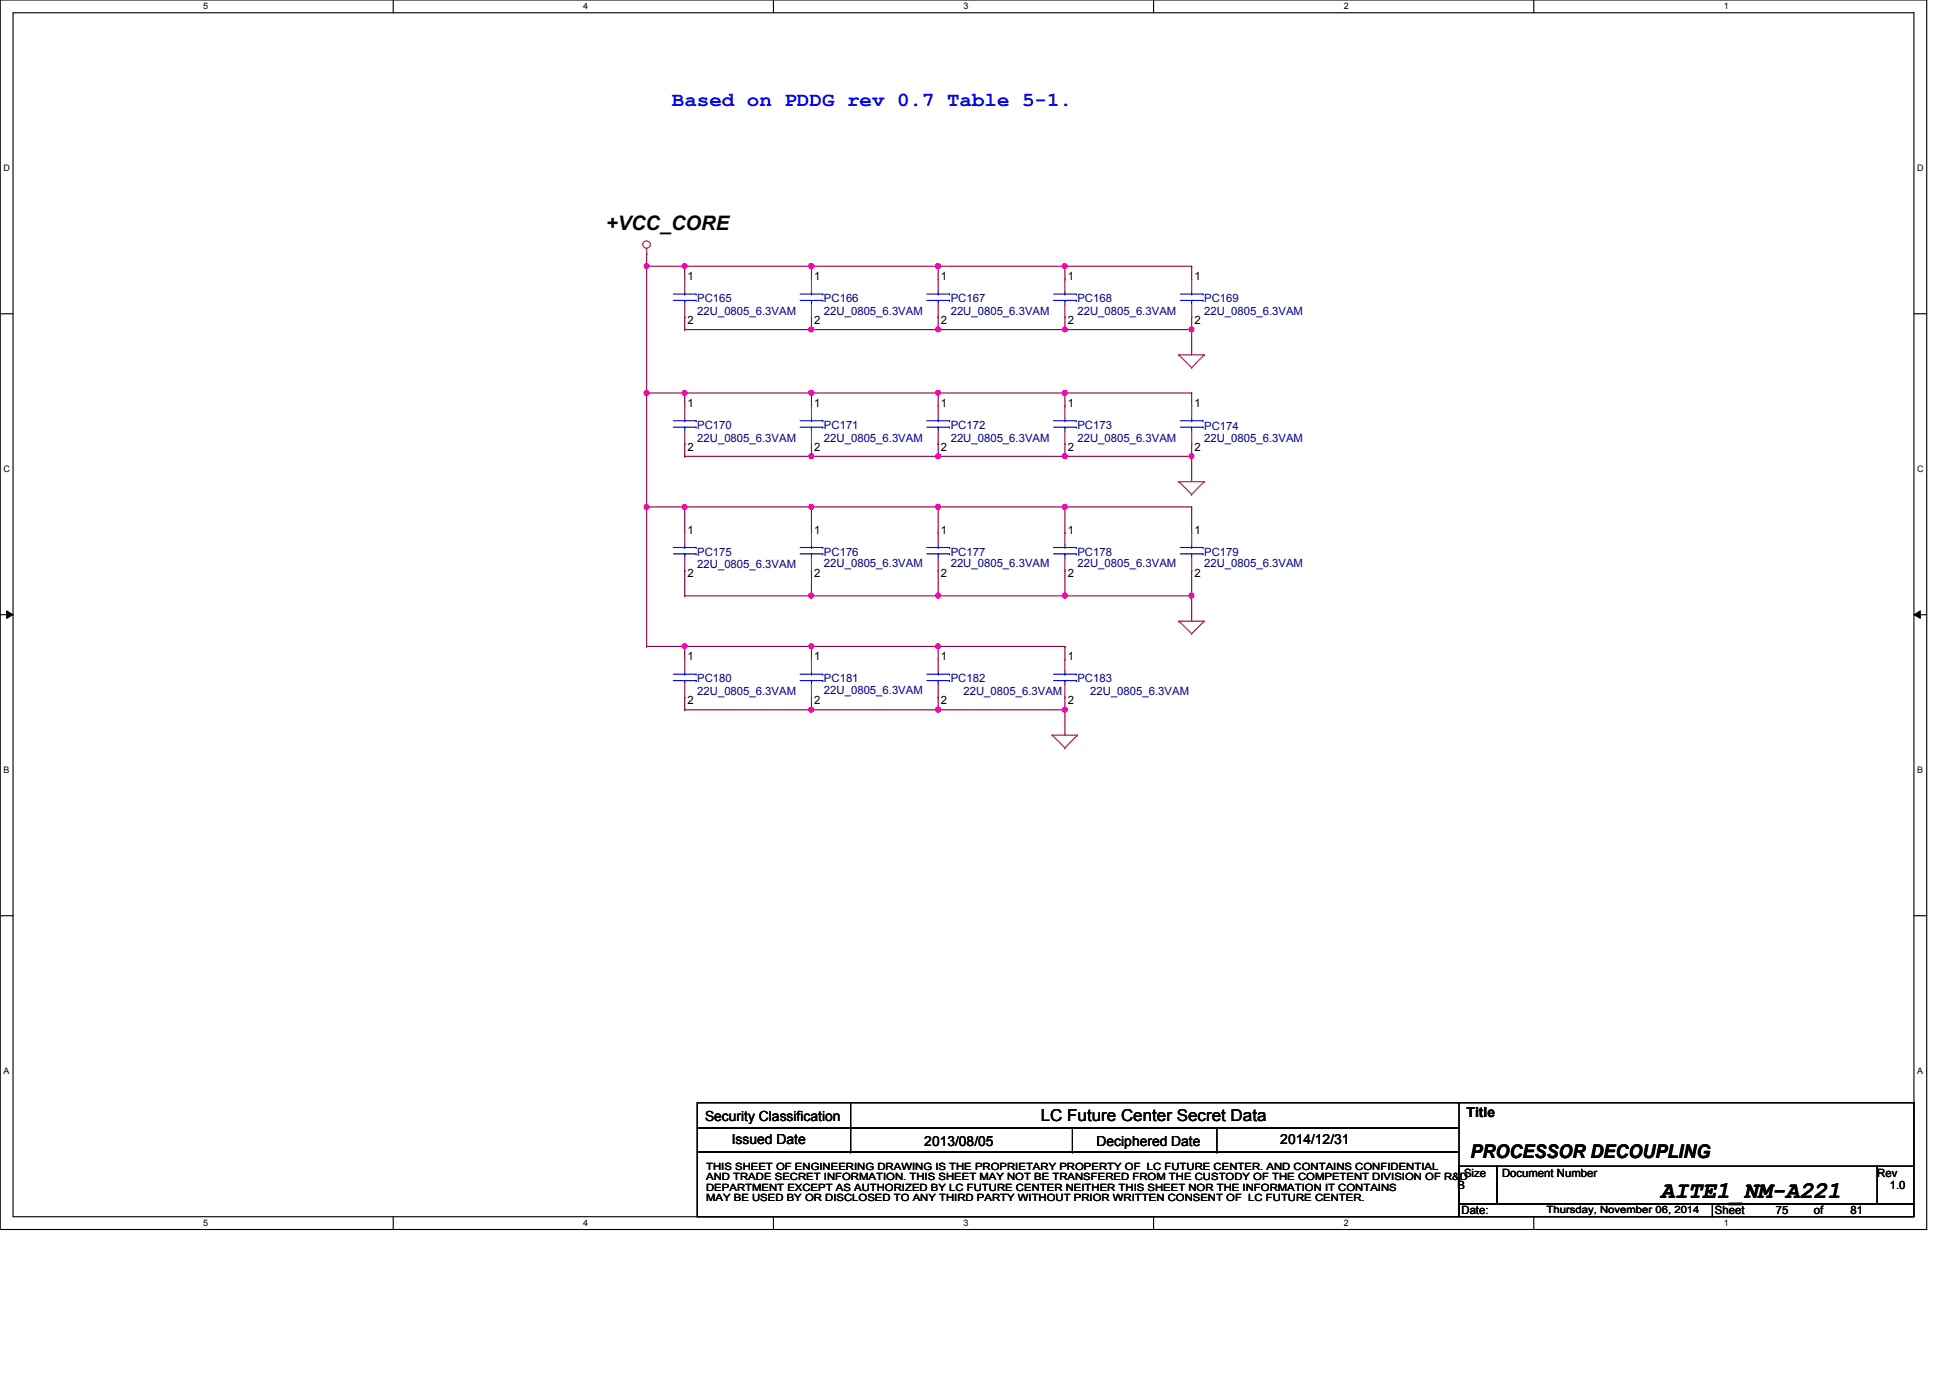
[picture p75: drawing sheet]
<svg xmlns="http://www.w3.org/2000/svg" width="297mm" height="210mm" viewBox="0 0 297 210" stroke-linecap="round" stroke-linejoin="round" font-family="sans-serif">
<defs><g id="words">
<text font-size="3.6" x="252.9" y="182.5">AITE1_NM-A221</text>
<text font-size="3" fill="#00f" x="102.4" y="16.1">Based on PDDG rev 0.7 Table 5-1.</text>
<text font-size="3" x="92.3" y="35.1">+VCC_CORE</text>
<text font-size="2.9" x="224" y="176.4">PROCESSOR DECOUPLING</text>
<text font-size="2.5" x="158.5" y="170.8">LC Future Center Secret Data</text>
<g font-size="2.1">
<text x="107.4" y="170.7">Security Classification</text>
<text x="223.4" y="170.1">Title</text>
<text x="111.5" y="174.3">Issued Date</text>
<text x="140.8" y="174.5">2013/08/05</text>
<text x="167" y="174.5">Deciphered Date</text>
<text x="195" y="174.3">2014/12/31</text>
</g>
<g font-size="1.7">
<text x="104.7" y="42.7">1</text>
<text x="124" y="42.7">1</text>
<text x="143.3" y="42.7">1</text>
<text x="162.6" y="42.7">1</text>
<text x="181.9" y="42.7">1</text>
<text x="104.7" y="49.3">2</text>
<text x="124" y="49.3">2</text>
<text x="143.3" y="49.3">2</text>
<text x="162.6" y="49.3">2</text>
<text x="181.9" y="49.3">2</text>
<text x="104.7" y="62">1</text>
<text x="124" y="62">1</text>
<text x="143.3" y="62">1</text>
<text x="162.6" y="62">1</text>
<text x="181.9" y="62">1</text>
<text x="104.7" y="68.6">2</text>
<text x="124" y="68.6">2</text>
<text x="143.3" y="68.6">2</text>
<text x="162.6" y="68.6">2</text>
<text x="181.9" y="68.6">2</text>
<text x="104.7" y="81.3">1</text>
<text x="124" y="81.3">1</text>
<text x="143.3" y="81.3">1</text>
<text x="162.6" y="81.3">1</text>
<text x="181.9" y="81.3">1</text>
<text x="104.7" y="87.9">2</text>
<text x="124" y="87.9">2</text>
<text x="143.3" y="87.9">2</text>
<text x="162.6" y="87.9">2</text>
<text x="181.9" y="87.9">2</text>
<text x="104.7" y="100.6">1</text>
<text x="124" y="100.6">1</text>
<text x="143.3" y="100.6">1</text>
<text x="162.6" y="100.6">1</text>
<text x="104.7" y="107.2">2</text>
<text x="124" y="107.2">2</text>
<text x="143.3" y="107.2">2</text>
<text x="162.6" y="107.2">2</text>
<text x="223" y="179.2">Size</text>
<text x="228.8" y="179.2">Document Number</text>
<text x="286" y="179.2">Rev</text>
<text x="222" y="181.1">B</text>
<text x="222.6" y="185">Date:</text>
<text x="261.2" y="185">Sheet</text>
<text x="270.5" y="185">75</text>
<text x="276.3" y="185">of</text>
<text x="281.9" y="185">81</text>
<text x="287.9" y="181.1">1.0</text>
</g>
<g font-size="1.7" fill="#000080">
<text x="106.2" y="46">PC165</text>
<text x="106.2" y="48">22U_0805_6.3VAM</text>
<text x="125.5" y="46">PC166</text>
<text x="125.5" y="48">22U_0805_6.3VAM</text>
<text x="144.8" y="46">PC167</text>
<text x="144.8" y="48">22U_0805_6.3VAM</text>
<text x="164.1" y="46">PC168</text>
<text x="164.1" y="48">22U_0805_6.3VAM</text>
<text x="183.4" y="46">PC169</text>
<text x="183.4" y="48">22U_0805_6.3VAM</text>
<text x="106.2" y="65.3">PC170</text>
<text x="125.5" y="65.3">PC171</text>
<text x="144.8" y="65.3">PC172</text>
<text x="164.1" y="65.3">PC173</text>
<text x="183.4" y="65.5">PC174</text>
<text x="106.2" y="67.3">22U_0805_6.3VAM</text>
<text x="125.5" y="67.3">22U_0805_6.3VAM</text>
<text x="144.8" y="67.3">22U_0805_6.3VAM</text>
<text x="164.1" y="67.3">22U_0805_6.3VAM</text>
<text x="183.4" y="67.3">22U_0805_6.3VAM</text>
<text x="106.2" y="84.6">PC175</text>
<text x="106.2" y="86.6">22U_0805_6.3VAM</text>
<text x="125.5" y="84.6">PC176</text>
<text x="125.5" y="86.4">22U_0805_6.3VAM</text>
<text x="144.8" y="84.6">PC177</text>
<text x="144.8" y="86.4">22U_0805_6.3VAM</text>
<text x="164.1" y="84.6">PC178</text>
<text x="164.1" y="86.4">22U_0805_6.3VAM</text>
<text x="183.4" y="84.6">PC179</text>
<text x="183.4" y="86.4">22U_0805_6.3VAM</text>
<text x="106.2" y="103.9">PC180</text>
<text x="106.2" y="105.9">22U_0805_6.3VAM</text>
<text x="125.5" y="103.9">PC181</text>
<text x="125.5" y="105.7">22U_0805_6.3VAM</text>
<text x="144.8" y="103.9">PC182</text>
<text x="146.8" y="105.9">22U_0805_6.3VAM</text>
<text x="164.1" y="103.9">PC183</text>
<text x="166.1" y="105.9">22U_0805_6.3VAM</text>
</g>
<g font-size="1.5">
<text x="107.6" y="178.2">THIS SHEET OF ENGINEERING DRAWING IS THE PROPRIETARY PROPERTY OF LC FUTURE CENTER. AND CONTAINS CONFIDENTIAL</text>
<text x="107.6" y="179.8">AND TRADE SECRET INFORMATION. THIS SHEET MAY NOT BE TRANSFERED FROM THE CUSTODY OF THE COMPETENT DIVISION OF R&amp;D</text>
<text x="107.6" y="181.4">DEPARTMENT EXCEPT AS AUTHORIZED BY LC FUTURE CENTER NEITHER THIS SHEET NOR THE INFORMATION IT CONTAINS</text>
<text x="107.6" y="182.9">MAY BE USED BY OR DISCLOSED TO ANY THIRD PARTY WITHOUT PRIOR WRITTEN CONSENT OF LC FUTURE CENTER.</text>
<text x="235.6" y="184.8">Thursday, November 06, 2014</text>
</g>
<g font-size="1.4">
<text x="30.9" y="1.4">5</text>
<text x="88.9" y="1.4">4</text>
<text x="146.8" y="1.4">3</text>
<text x="204.7" y="1.4">2</text>
<text x="262.6" y="1.4">1</text>
<text x=".5" y="26.1">D</text>
<text x="292.1" y="26.1">D</text>
<text x=".5" y="71.9">C</text>
<text x="292.1" y="71.9">C</text>
<text x=".5" y="117.8">B</text>
<text x="292.1" y="117.8">B</text>
<text x=".5" y="163.6">A</text>
<text x="292.1" y="163.6">A</text>
<text x="30.9" y="186.8">5</text>
<text x="88.9" y="186.8">4</text>
<text x="146.8" y="186.8">3</text>
<text x="204.7" y="186.8">2</text>
<text x="262.6" y="186.8">1</text>
</g>
</g></defs>
<path d="M0 0h293.5v187.3h-293.5zM2 1.9h289.5v183.4h-289.5z" fill="none" stroke="#000" stroke-width=".17"/>
<g fill="#fff">
<path d="M30.9 .2h.8v1.5h-.8z"/>
<path d="M30.9 185.5h.8v1.6h-.8z"/>
</g>
<path d="M59.9 0v1.9M59.9 185.3v2" fill="none" stroke="#000" stroke-width=".17"/>
<g fill="#fff">
<path d="M88.9 .2h.7v1.5h-.7z"/>
<path d="M88.9 185.5h.7v1.6h-.7z"/>
</g>
<path d="M117.8 0v1.9M117.8 185.3v2" fill="none" stroke="#000" stroke-width=".17"/>
<g fill="#fff">
<path d="M146.8 .2h.7v1.5h-.7z"/>
<path d="M146.8 185.5h.7v1.6h-.7z"/>
</g>
<path d="M175.7 0v1.9M175.7 185.3v2" fill="none" stroke="#000" stroke-width=".17"/>
<g fill="#fff">
<path d="M204.7 .2h.7v1.5h-.7z"/>
<path d="M204.7 185.5h.7v1.6h-.7z"/>
</g>
<path d="M233.6 0v1.9M233.6 185.3v2" fill="none" stroke="#000" stroke-width=".17"/>
<g fill="#fff">
<path d="M262.6 .2h.8v1.5h-.8z"/>
<path d="M262.6 185.5h.8v1.6h-.8z"/>
<path d="M.5 24.8h1v1.6h-1z"/>
<path d="M292.1 24.8h.9v1.6h-.9z"/>
<path d="M.5 70.7h1v1.5h-1z"/>
<path d="M292.1 70.7h.9v1.5h-.9z"/>
</g>
<path d="M0 47.8h2M291.5 47.8h2" fill="none" stroke="#000" stroke-width=".17"/>
<g fill="#fff">
<path d="M.5 116.5h.9v1.6h-.9z"/>
<path d="M292.1 116.5h.8v1.6h-.8z"/>
</g>
<path d="M0 93.6h2M291.5 93.6h2" fill="none" stroke="#000" stroke-width=".17"/>
<path d="M1 93l1 .6-1 .6zM291.5 93.6l1-.6v1.2z" fill="#000"/>
<path d="M1 93l1 .6-1 .6zM291.5 93.6l1-.6v1.2z" fill="none" stroke="#000" stroke-width=".15"/>
<g fill="#fff">
<path d="M.5 162.4h.9v1.5h-.9z"/>
<path d="M292.1 162.4h.8v1.5h-.8z"/>
</g>
<path d="M0 139.5h2M291.5 139.5h2" fill="none" stroke="#000" stroke-width=".17"/>
<path d="M162.2 69.5h.1M162.2 69.5h19.3" fill="none" stroke="#800040" stroke-width=".17"/>
<circle cx="181.5" cy="69.5" r=".37" fill="#f0f"/>
<circle cx="181.5" cy="69.5" r=".37" fill="none" stroke="#f0f" stroke-width=".17"/>
<circle cx="162.2" cy="69.5" r=".37" fill="#f0f"/>
<circle cx="162.2" cy="69.5" r=".37" fill="none" stroke="#f0f" stroke-width=".17"/>
<path d="M162.2 50.2h.1M162.2 50.2h19.3" fill="none" stroke="#800040" stroke-width=".17"/>
<circle cx="181.5" cy="50.2" r=".37" fill="#f0f"/>
<circle cx="181.5" cy="50.2" r=".37" fill="none" stroke="#f0f" stroke-width=".17"/>
<circle cx="162.2" cy="50.2" r=".37" fill="#f0f"/>
<circle cx="162.2" cy="50.2" r=".37" fill="none" stroke="#f0f" stroke-width=".17"/>
<path d="M123.6 48.3h.1M123.6 48.3v1.9M142.9 48.3h.1M142.9 40.6h.1M142.9 48.3v1.9M142.9 40.6h19.3M162.2 48.3h.1M162.2 48.3v1.9M181.5 48.3h.1M181.5 48.3v1.9" fill="none" stroke="#800040" stroke-width=".17"/>
<circle cx="142.9" cy="40.5" r=".37" fill="#f0f"/>
<circle cx="142.9" cy="40.5" r=".37" fill="none" stroke="#f0f" stroke-width=".17"/>
<path d="M123.6 59.9h.1M123.6 59.9v1.9M123.6 59.9h19.3M181.5 69.5h.1M181.5 69.5v3.9" fill="none" stroke="#800040" stroke-width=".17"/>
<circle cx="142.9" cy="59.8" r=".37" fill="#f0f"/>
<circle cx="142.9" cy="59.8" r=".37" fill="none" stroke="#f0f" stroke-width=".17"/>
<circle cx="123.6" cy="59.8" r=".37" fill="#f0f"/>
<circle cx="123.6" cy="59.8" r=".37" fill="none" stroke="#f0f" stroke-width=".17"/>
<path d="M104.3 59.9h.1M104.3 59.9h19.3M142.9 59.9h.1M142.9 59.9v1.9M104.3 67.6h.1M104.3 67.6v1.9" fill="none" stroke="#800040" stroke-width=".17"/>
<circle cx="123.6" cy="59.8" r=".37" fill="#f0f"/>
<circle cx="123.6" cy="59.8" r=".37" fill="none" stroke="#f0f" stroke-width=".17"/>
<circle cx="104.3" cy="59.8" r=".37" fill="#f0f"/>
<circle cx="104.3" cy="59.8" r=".37" fill="none" stroke="#f0f" stroke-width=".17"/>
<g fill="none" stroke="#800040" stroke-width=".17">
<path d="M98.5 40.6h.1M98.5 40.6v19.3M104.3 59.9h.1M104.3 59.9v1.9M104.3 69.5h.1M123.6 67.6h.1M123.6 67.6v1.9h-19.3M142.9 67.6h.1M142.9 67.6v1.9M104.3 98.5h.1M104.3 98.5h19.3M142.9 106.2h.1"/>
<path d="M142.9 106.2v1.9"/>
</g>
<circle cx="104.3" cy="98.4" r=".37" fill="#f0f"/>
<circle cx="104.3" cy="98.4" r=".37" fill="none" stroke="#f0f" stroke-width=".17"/>
<path d="M98.5 59.9h.1M98.5 59.9h5.8M181.5 50.2h.1M181.5 50.2v3.9M98.5 98.5h.1M98.5 98.5h5.8M123.6 108.1h.1M123.6 108.1h19.3M162.2 106.2h.1M162.2 106.2v1.9" fill="none" stroke="#800040" stroke-width=".17"/>
<circle cx="142.9" cy="108.1" r=".37" fill="#f0f"/>
<circle cx="142.9" cy="108.1" r=".37" fill="none" stroke="#f0f" stroke-width=".17"/>
<circle cx="123.6" cy="108.1" r=".37" fill="#f0f"/>
<circle cx="123.6" cy="108.1" r=".37" fill="none" stroke="#f0f" stroke-width=".17"/>
<path d="M142.9 98.5h.1M142.9 98.5v1.9M142.9 98.5h19.3" fill="none" stroke="#800040" stroke-width=".17"/>
<circle cx="142.9" cy="98.4" r=".37" fill="#f0f"/>
<circle cx="142.9" cy="98.4" r=".37" fill="none" stroke="#f0f" stroke-width=".17"/>
<path d="M142.9 108.1h.1M142.9 108.1h19.3" fill="none" stroke="#800040" stroke-width=".17"/>
<circle cx="162.2" cy="108.1" r=".37" fill="#f0f"/>
<circle cx="162.2" cy="108.1" r=".37" fill="none" stroke="#f0f" stroke-width=".17"/>
<circle cx="142.9" cy="108.1" r=".37" fill="#f0f"/>
<circle cx="142.9" cy="108.1" r=".37" fill="none" stroke="#f0f" stroke-width=".17"/>
<path d="M104.3 77.2h.1M104.3 77.2h19.3M123.6 98.5h.1M123.6 86.9h.1M123.6 86.9v3.9M123.6 98.5v1.9M104.3 106.2h.1M104.3 106.2v1.9M123.6 106.2h.1M123.6 106.2v1.9" fill="none" stroke="#800040" stroke-width=".17"/>
<circle cx="123.6" cy="77.2" r=".38" fill="#f0f"/>
<circle cx="123.6" cy="77.2" r=".38" fill="none" stroke="#f0f" stroke-width=".17"/>
<circle cx="104.3" cy="77.2" r=".38" fill="#f0f"/>
<circle cx="104.3" cy="77.2" r=".38" fill="none" stroke="#f0f" stroke-width=".17"/>
<path d="M181.5 59.9h.1M181.5 59.9v1.9M98.5 77.2h.1M98.5 77.2v21.3M162.2 98.5h.1M162.2 98.5v1.9M162.2 108.1h.1M162.2 108.1v3.9" fill="none" stroke="#800040" stroke-width=".17"/>
<circle cx="98.5" cy="77.2" r=".38" fill="#f0f"/>
<circle cx="98.5" cy="77.2" r=".38" fill="none" stroke="#f0f" stroke-width=".17"/>
<path d="M142.9 59.9h.1M142.9 59.9h19.3M123.6 69.5h.1M123.6 69.5h19.3M104.3 98.5h.1M104.3 98.5v1.9" fill="none" stroke="#800040" stroke-width=".17"/>
<circle cx="123.6" cy="69.5" r=".37" fill="#f0f"/>
<circle cx="123.6" cy="69.5" r=".37" fill="none" stroke="#f0f" stroke-width=".17"/>
<path d="M142.9 69.5h.1M142.9 69.5h19.3" fill="none" stroke="#800040" stroke-width=".17"/>
<circle cx="142.9" cy="69.5" r=".37" fill="#f0f"/>
<circle cx="142.9" cy="69.5" r=".37" fill="none" stroke="#f0f" stroke-width=".17"/>
<path d="M162.2 59.9h.1M162.2 59.9v1.9M162.2 59.9h19.3" fill="none" stroke="#800040" stroke-width=".17"/>
<circle cx="162.2" cy="59.8" r=".37" fill="#f0f"/>
<circle cx="162.2" cy="59.8" r=".37" fill="none" stroke="#f0f" stroke-width=".17"/>
<path d="M98.5 38.6h.1M98.5 38.6v2M162.2 67.6h.1M162.2 67.6v1.9M181.5 67.6h.1M181.5 67.6v1.9M104.3 86.9h.1M104.3 86.9v3.9M181.5 90.8h.1M181.5 90.8v3.8" fill="none" stroke="#800040" stroke-width=".17"/>
<circle cx="181.5" cy="90.7" r=".38" fill="#f0f"/>
<circle cx="181.5" cy="90.7" r=".38" fill="none" stroke="#f0f" stroke-width=".17"/>
<path d="M104.3 48.3h.1M104.3 40.6h.1M104.3 40.6v1.9M104.3 48.3v1.9M123.6 98.5h.1M123.6 98.5h19.3M104.3 108.1h.1M104.3 108.1h19.3" fill="none" stroke="#800040" stroke-width=".17"/>
<circle cx="123.6" cy="98.4" r=".37" fill="#f0f"/>
<circle cx="123.6" cy="98.4" r=".37" fill="none" stroke="#f0f" stroke-width=".17"/>
<path d="M98.5 59.9h.1M98.5 59.9v17.3M98.5 77.2h.1M98.5 77.2h5.8" fill="none" stroke="#800040" stroke-width=".17"/>
<circle cx="98.5" cy="59.8" r=".37" fill="#f0f"/>
<circle cx="98.5" cy="59.8" r=".37" fill="none" stroke="#f0f" stroke-width=".17"/>
<path d="M98.5 40.6h.1M98.5 40.6h5.8" fill="none" stroke="#800040" stroke-width=".17"/>
<circle cx="98.5" cy="40.5" r=".37" fill="#f0f"/>
<circle cx="98.5" cy="40.5" r=".37" fill="none" stroke="#f0f" stroke-width=".17"/>
<path d="M123.6 50.2h.1M123.6 50.2h19.3M162.2 40.6h.1M162.2 40.6v1.9" fill="none" stroke="#800040" stroke-width=".17"/>
<circle cx="123.6" cy="50.2" r=".37" fill="#f0f"/>
<circle cx="123.6" cy="50.2" r=".37" fill="none" stroke="#f0f" stroke-width=".17"/>
<path d="M104.3 50.2h.1M104.3 50.2h19.3M162.2 40.6h.1M162.2 40.6h19.3M181.5 40.6h.1M181.5 40.6v1.9" fill="none" stroke="#800040" stroke-width=".17"/>
<circle cx="162.2" cy="40.5" r=".37" fill="#f0f"/>
<circle cx="162.2" cy="40.5" r=".37" fill="none" stroke="#f0f" stroke-width=".17"/>
<path d="M123.6 40.6h.1M123.6 40.6h19.3" fill="none" stroke="#800040" stroke-width=".17"/>
<circle cx="123.6" cy="40.5" r=".37" fill="#f0f"/>
<circle cx="123.6" cy="40.5" r=".37" fill="none" stroke="#f0f" stroke-width=".17"/>
<path d="M142.9 50.2h.1M142.9 50.2h19.3" fill="none" stroke="#800040" stroke-width=".17"/>
<circle cx="142.9" cy="50.2" r=".37" fill="#f0f"/>
<circle cx="142.9" cy="50.2" r=".37" fill="none" stroke="#f0f" stroke-width=".17"/>
<path d="M104.3 40.6h.1M104.3 40.6h19.3M142.9 40.6h.1M142.9 40.6v1.9" fill="none" stroke="#800040" stroke-width=".17"/>
<circle cx="123.6" cy="40.5" r=".37" fill="#f0f"/>
<circle cx="123.6" cy="40.5" r=".37" fill="none" stroke="#f0f" stroke-width=".17"/>
<circle cx="104.3" cy="40.5" r=".37" fill="#f0f"/>
<circle cx="104.3" cy="40.5" r=".37" fill="none" stroke="#f0f" stroke-width=".17"/>
<path d="M123.6 40.6h.1M123.6 40.6v1.9M123.6 77.2h.1M123.6 77.2h19.3" fill="none" stroke="#800040" stroke-width=".17"/>
<circle cx="142.9" cy="77.2" r=".38" fill="#f0f"/>
<circle cx="142.9" cy="77.2" r=".38" fill="none" stroke="#f0f" stroke-width=".17"/>
<path d="M162.2 77.2h.1M162.2 77.2h19.3M142.9 86.9h.1M142.9 90.8h.1M142.9 86.9v3.9M142.9 90.8h19.3" fill="none" stroke="#800040" stroke-width=".17"/>
<circle cx="142.9" cy="90.7" r=".38" fill="#f0f"/>
<circle cx="142.9" cy="90.7" r=".38" fill="none" stroke="#f0f" stroke-width=".17"/>
<path d="M162.2 86.9h.1M162.2 90.8h.1M162.2 86.9v3.9M162.2 90.8h19.3" fill="none" stroke="#800040" stroke-width=".17"/>
<circle cx="162.2" cy="90.7" r=".38" fill="#f0f"/>
<circle cx="162.2" cy="90.7" r=".38" fill="none" stroke="#f0f" stroke-width=".17"/>
<path d="M104.3 90.8h.1M104.3 90.8h38.6M123.6 90.8h.1" fill="none" stroke="#800040" stroke-width=".17"/>
<circle cx="123.6" cy="90.7" r=".38" fill="#f0f"/>
<circle cx="123.6" cy="90.7" r=".38" fill="none" stroke="#f0f" stroke-width=".17"/>
<path d="M142.9 77.2h.1M142.9 77.2h19.3M181.5 86.9h.1M181.5 86.9v3.9" fill="none" stroke="#800040" stroke-width=".17"/>
<circle cx="162.2" cy="77.2" r=".38" fill="#f0f"/>
<circle cx="162.2" cy="77.2" r=".38" fill="none" stroke="#f0f" stroke-width=".17"/>
<path d="M104.3 77.2h.1M104.3 77.2v3.9M123.6 77.2h.1M123.6 77.2v3.9M142.9 77.2h.1M142.9 77.2v3.9M162.2 77.2h.1M162.2 77.2v3.9M181.5 77.2h.1M181.5 77.2v3.9" fill="none" stroke="#800040" stroke-width=".17"/>
<g fill="none" stroke="#f00" stroke-width=".17">
<path d="M98.5 38.6h.1M98.5 37.8v.8M104.3 42.5h.1M104.3 48.3h.1M104.3 42.5v1.9M104.3 46.4v1.9M123.6 42.5h.1M123.6 48.3h.1M123.6 42.5v1.9M123.6 46.4v1.9M142.9 42.5h.1M142.9 48.3h.1"/>
<path d="M142.9 42.5v1.9M142.9 46.4v1.9M162.2 42.5h.1M162.2 48.3h.1M162.2 42.5v1.9M162.2 46.4v1.9M179.6 54.1h.1M179.6 54.1h3.8M179.6 54.1l1.9 1.9M181.5 56h.1M181.5 42.5h.1M181.5 48.3h.1"/>
<path d="M181.5 42.5v1.9M181.5 46.4v1.9M183.4 54.1h.1M183.4 54.1l-1.9 1.9M104.3 61.8h.1M104.3 67.6h.1M104.3 61.8v1.9M104.3 65.7v1.9M123.6 61.8h.1M123.6 67.6h.1M123.6 61.8v1.9M123.6 65.7v1.9"/>
<path d="M142.9 61.8h.1M142.9 67.6h.1M142.9 61.8v1.9M142.9 65.7v1.9M162.2 61.8h.1M162.2 67.6h.1M162.2 61.8v1.9M162.2 65.7v1.9M179.6 73.4h.1M179.6 73.4h3.8M179.6 73.4l1.9 1.9M181.5 75.3h.1"/>
<path d="M181.5 61.8h.1M181.5 67.6h.1M181.5 61.8v1.9M181.5 65.7v1.9M183.4 73.4h.1M183.4 73.4l-1.9 1.9M104.3 81.1h.1M104.3 86.9h.1M104.3 81.1v1.9M104.3 85v1.9M123.6 81.1h.1M123.6 86.9h.1"/>
<path d="M123.6 81.1v1.9M123.6 85v1.9M142.9 81.1h.1M142.9 86.9h.1M142.9 81.1v1.9M142.9 85v1.9M162.2 81.1h.1M162.2 86.9h.1M162.2 81.1v1.9M162.2 85v1.9M179.6 94.6h.1M179.6 94.6h3.8"/>
<path d="M179.6 94.6l1.9 1.9M181.5 96.5h.1M181.5 81.1h.1M181.5 86.9h.1M181.5 81.1v1.9M181.5 85v1.9M183.4 94.6h.1M183.4 94.6l-1.9 1.9M104.3 100.4h.1M104.3 106.2h.1M104.3 100.4v1.9M104.3 104.3v1.9"/>
<path d="M123.6 100.4h.1M123.6 106.2h.1M123.6 100.4v1.9M123.6 104.3v1.9M142.9 100.4h.1M142.9 106.2h.1M142.9 100.4v1.9M142.9 104.3v1.9M160.3 112h.1M160.3 112h3.8M160.3 112l1.9 1.9M162.2 113.9h.1"/>
<path d="M162.2 100.4h.1M162.2 106.2h.1M162.2 100.4v1.9M162.2 104.3v1.9M164.1 112h.1M164.1 112l-1.9 1.9"/>
<circle cx="98.5" cy="37.3" r=".56"/>
</g>
<g fill="none" stroke="#000" stroke-width=".17">
<path d="M106.2 168h116v3.8h-116zM106.2 171.8h116v3.7h-116zM106.2 175.5h116v9.8h-116zM129.6 171.8h.1M129.6 175.5h.1M129.6 168v7.5M163.4 175.5h.1M163.4 171.8v3.7M185.4 175.5h.1M185.4 171.8v3.7M222 168h69.5M222.2 177.6h5.8v5.8h-5.8z"/>
<path d="M228 177.6h58v5.8h-58zM286 177.6h5.5v5.8h-5.5zM291.5 168h.1M291.5 168v9.6M222.2 183.4h38.7v1.9h-38.7zM260.9 183.4h30.6v1.9h-30.6z"/>
</g>
<g fill="none" stroke="#00f" stroke-width=".17">
<path d="M102.6 45.8h3.4M102.6 44.8h3.4M104.3 44.8h.1M104.3 45.8h.1M104.3 44.4v.4M104.3 45.8v.6M106 45.8h.1M106 44.8h.1M121.9 45.8h3.4M121.9 44.8h3.4M123.6 44.8h.1M123.6 45.8h.1"/>
<path d="M123.6 44.4v.4M123.6 45.8v.6M125.3 45.8h.1M125.3 44.8h.1M141.2 45.8h3.4M141.2 44.8h3.4M142.9 44.8h.1M142.9 45.8h.1M142.9 44.4v.4M142.9 45.8v.6M144.6 45.8h.1M144.6 44.8h.1"/>
<path d="M160.5 45.8h3.5M160.5 44.8h3.5M162.2 44.8h.1M162.2 45.8h.1M162.2 44.4v.4M162.2 45.8v.6M164 45.8h.1M164 44.8h.1M179.8 45.8h3.5M179.8 44.8h3.5M181.5 44.8h.1M181.5 45.8h.1"/>
<path d="M181.5 44.4v.4M181.5 45.8v.6M183.3 45.8h.1M183.3 44.8h.1M102.6 65.1h3.4M102.6 64.1h3.4M104.3 64.1h.1M104.3 65.1h.1M104.3 63.7v.4M104.3 65.1v.6M106 65.1h.1M106 64.1h.1"/>
<path d="M121.9 65.1h3.4M121.9 64.1h3.4M123.6 64.1h.1M123.6 65.1h.1M123.6 63.7v.4M123.6 65.1v.6M125.3 65.1h.1M125.3 64.1h.1M141.2 65.1h3.4M141.2 64.1h3.4M142.9 64.1h.1M142.9 65.1h.1"/>
<path d="M142.9 63.7v.4M142.9 65.1v.6M144.6 65.1h.1M144.6 64.1h.1M160.5 65.1h3.5M160.5 64.1h3.5M162.2 64.1h.1M162.2 65.1h.1M162.2 63.7v.4M162.2 65.1v.6M164 65.1h.1M164 64.1h.1"/>
<path d="M179.8 65.1h3.5M179.8 64.1h3.5M181.5 64.1h.1M181.5 65.1h.1M181.5 63.7v.4M181.5 65.1v.6M183.3 65.1h.1M183.3 64.1h.1M102.6 84.4h3.4M102.6 83.4h3.4M104.3 83.4h.1M104.3 84.4h.1"/>
<path d="M104.3 83v.4M104.3 84.4v.6M106 84.4h.1M106 83.4h.1M121.9 84.4h3.4M121.9 83.4h3.4M123.6 83.4h.1M123.6 84.4h.1M123.6 83v.4M123.6 84.4v.6M125.3 84.4h.1M125.3 83.4h.1"/>
<path d="M141.2 84.4h3.4M141.2 83.4h3.4M142.9 83.4h.1M142.9 84.4h.1M142.9 83v.4M142.9 84.4v.6M144.6 84.4h.1M144.6 83.4h.1M160.5 84.4h3.5M160.5 83.4h3.5M162.2 83.4h.1M162.2 84.4h.1"/>
<path d="M162.2 83v.4M162.2 84.4v.6M164 84.4h.1M164 83.4h.1M179.8 84.4h3.5M179.8 83.4h3.5M181.5 83.4h.1M181.5 84.4h.1M181.5 83v.4M181.5 84.4v.6M183.3 84.4h.1M183.3 83.4h.1"/>
<path d="M102.6 103.7h3.4M102.6 102.7h3.4M104.3 102.7h.1M104.3 103.7h.1M104.3 102.3v.4M104.3 103.7v.6M106 103.7h.1M106 102.7h.1M121.9 103.7h3.4M121.9 102.7h3.4M123.6 102.7h.1M123.6 103.7h.1"/>
<path d="M123.6 102.3v.4M123.6 103.7v.6M125.3 103.7h.1M125.3 102.7h.1M141.2 103.7h3.4M141.2 102.7h3.4M142.9 102.7h.1M142.9 103.7h.1M142.9 102.3v.4M142.9 103.7v.6M144.6 103.7h.1M144.6 102.7h.1"/>
<path d="M160.5 103.7h3.5M160.5 102.7h3.5M162.2 102.7h.1M162.2 103.7h.1M162.2 102.3v.4M162.2 103.7v.6M164 103.7h.1M164 102.7h.1"/>
</g>
<circle cx="181.5" cy="69.5" r=".37" fill="#f0f"/>
<circle cx="181.5" cy="69.5" r=".37" fill="none" stroke="#f0f" stroke-width=".17"/>
<circle cx="162.2" cy="69.5" r=".37" fill="#f0f"/>
<circle cx="162.2" cy="69.5" r=".37" fill="none" stroke="#f0f" stroke-width=".17"/>
<circle cx="181.5" cy="50.2" r=".37" fill="#f0f"/>
<circle cx="181.5" cy="50.2" r=".37" fill="none" stroke="#f0f" stroke-width=".17"/>
<circle cx="162.2" cy="50.2" r=".37" fill="#f0f"/>
<circle cx="162.2" cy="50.2" r=".37" fill="none" stroke="#f0f" stroke-width=".17"/>
<circle cx="142.9" cy="40.5" r=".37" fill="#f0f"/>
<circle cx="142.9" cy="40.5" r=".37" fill="none" stroke="#f0f" stroke-width=".17"/>
<circle cx="142.9" cy="59.8" r=".37" fill="#f0f"/>
<circle cx="142.9" cy="59.8" r=".37" fill="none" stroke="#f0f" stroke-width=".17"/>
<circle cx="123.6" cy="59.8" r=".37" fill="#f0f"/>
<circle cx="123.6" cy="59.8" r=".37" fill="none" stroke="#f0f" stroke-width=".17"/>
<circle cx="123.6" cy="59.8" r=".37" fill="#f0f"/>
<circle cx="123.6" cy="59.8" r=".37" fill="none" stroke="#f0f" stroke-width=".17"/>
<circle cx="104.3" cy="59.8" r=".37" fill="#f0f"/>
<circle cx="104.3" cy="59.8" r=".37" fill="none" stroke="#f0f" stroke-width=".17"/>
<circle cx="104.3" cy="98.4" r=".37" fill="#f0f"/>
<circle cx="104.3" cy="98.4" r=".37" fill="none" stroke="#f0f" stroke-width=".17"/>
<circle cx="142.9" cy="108.1" r=".37" fill="#f0f"/>
<circle cx="142.9" cy="108.1" r=".37" fill="none" stroke="#f0f" stroke-width=".17"/>
<circle cx="123.6" cy="108.1" r=".37" fill="#f0f"/>
<circle cx="123.6" cy="108.1" r=".37" fill="none" stroke="#f0f" stroke-width=".17"/>
<circle cx="142.9" cy="98.4" r=".37" fill="#f0f"/>
<circle cx="142.9" cy="98.4" r=".37" fill="none" stroke="#f0f" stroke-width=".17"/>
<circle cx="162.2" cy="108.1" r=".37" fill="#f0f"/>
<circle cx="162.2" cy="108.1" r=".37" fill="none" stroke="#f0f" stroke-width=".17"/>
<circle cx="142.9" cy="108.1" r=".37" fill="#f0f"/>
<circle cx="142.9" cy="108.1" r=".37" fill="none" stroke="#f0f" stroke-width=".17"/>
<circle cx="123.6" cy="77.2" r=".38" fill="#f0f"/>
<circle cx="123.6" cy="77.2" r=".38" fill="none" stroke="#f0f" stroke-width=".17"/>
<circle cx="104.3" cy="77.2" r=".38" fill="#f0f"/>
<circle cx="104.3" cy="77.2" r=".38" fill="none" stroke="#f0f" stroke-width=".17"/>
<circle cx="98.5" cy="77.2" r=".38" fill="#f0f"/>
<circle cx="98.5" cy="77.2" r=".38" fill="none" stroke="#f0f" stroke-width=".17"/>
<circle cx="123.6" cy="69.5" r=".37" fill="#f0f"/>
<circle cx="123.6" cy="69.5" r=".37" fill="none" stroke="#f0f" stroke-width=".17"/>
<circle cx="142.9" cy="69.5" r=".37" fill="#f0f"/>
<circle cx="142.9" cy="69.5" r=".37" fill="none" stroke="#f0f" stroke-width=".17"/>
<circle cx="162.2" cy="59.8" r=".37" fill="#f0f"/>
<circle cx="162.2" cy="59.8" r=".37" fill="none" stroke="#f0f" stroke-width=".17"/>
<circle cx="181.5" cy="90.7" r=".38" fill="#f0f"/>
<circle cx="181.5" cy="90.7" r=".38" fill="none" stroke="#f0f" stroke-width=".17"/>
<circle cx="123.6" cy="98.4" r=".37" fill="#f0f"/>
<circle cx="123.6" cy="98.4" r=".37" fill="none" stroke="#f0f" stroke-width=".17"/>
<circle cx="98.5" cy="59.8" r=".37" fill="#f0f"/>
<circle cx="98.5" cy="59.8" r=".37" fill="none" stroke="#f0f" stroke-width=".17"/>
<circle cx="98.5" cy="40.5" r=".37" fill="#f0f"/>
<circle cx="98.5" cy="40.5" r=".37" fill="none" stroke="#f0f" stroke-width=".17"/>
<circle cx="123.6" cy="50.2" r=".37" fill="#f0f"/>
<circle cx="123.6" cy="50.2" r=".37" fill="none" stroke="#f0f" stroke-width=".17"/>
<circle cx="162.2" cy="40.5" r=".37" fill="#f0f"/>
<circle cx="162.2" cy="40.5" r=".37" fill="none" stroke="#f0f" stroke-width=".17"/>
<circle cx="123.6" cy="40.5" r=".37" fill="#f0f"/>
<circle cx="123.6" cy="40.5" r=".37" fill="none" stroke="#f0f" stroke-width=".17"/>
<circle cx="142.9" cy="50.2" r=".37" fill="#f0f"/>
<circle cx="142.9" cy="50.2" r=".37" fill="none" stroke="#f0f" stroke-width=".17"/>
<circle cx="123.6" cy="40.5" r=".37" fill="#f0f"/>
<circle cx="123.6" cy="40.5" r=".37" fill="none" stroke="#f0f" stroke-width=".17"/>
<circle cx="104.3" cy="40.5" r=".37" fill="#f0f"/>
<circle cx="104.3" cy="40.5" r=".37" fill="none" stroke="#f0f" stroke-width=".17"/>
<circle cx="142.9" cy="77.2" r=".38" fill="#f0f"/>
<circle cx="142.9" cy="77.2" r=".38" fill="none" stroke="#f0f" stroke-width=".17"/>
<circle cx="142.9" cy="90.7" r=".38" fill="#f0f"/>
<circle cx="142.9" cy="90.7" r=".38" fill="none" stroke="#f0f" stroke-width=".17"/>
<circle cx="162.2" cy="90.7" r=".38" fill="#f0f"/>
<circle cx="162.2" cy="90.7" r=".38" fill="none" stroke="#f0f" stroke-width=".17"/>
<circle cx="123.6" cy="90.7" r=".38" fill="#f0f"/>
<circle cx="123.6" cy="90.7" r=".38" fill="none" stroke="#f0f" stroke-width=".17"/>
<circle cx="162.2" cy="77.2" r=".38" fill="#f0f"/>
<circle cx="162.2" cy="77.2" r=".38" fill="none" stroke="#f0f" stroke-width=".17"/>
<use href="#words"/>
</svg>
